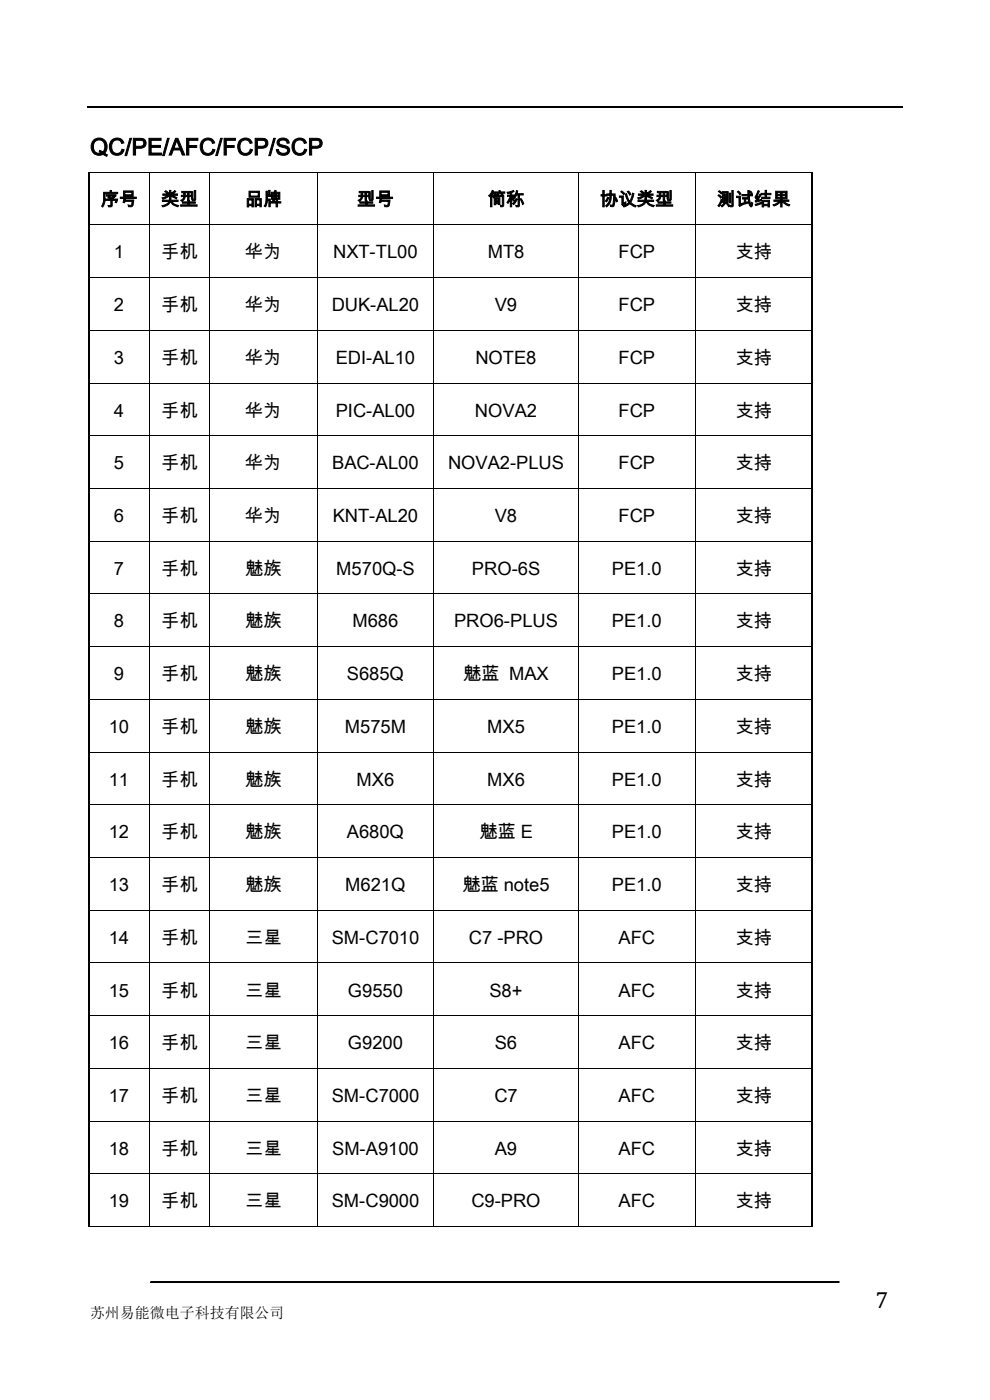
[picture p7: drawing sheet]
<svg xmlns="http://www.w3.org/2000/svg" width="210mm" height="297mm" viewBox="0 0 210 297" stroke-linecap="round" stroke-linejoin="round" font-family="sans-serif">
<defs><g id="words">
<g font-size="5">
<text x="19.1" y="32.9">QC/PE/AFC/FCP/SCP</text>
<text x="185.7" y="277.6">7</text>
</g>
<g font-size="3.9">
<text x="21.4" y="43.6">序号</text>
<text x="34.2" y="43.6">类型</text>
<text x="52" y="43.6">品牌</text>
<text x="75.7" y="43.6">型号</text>
<text x="103.5" y="43.6">简称</text>
<text x="127.3" y="43.6">协议类型</text>
<text x="152.1" y="43.6">测试结果</text>
<text x="24.2" y="54.8">1</text>
<text x="34.2" y="54.8">手机</text>
<text x="52" y="54.8">华为</text>
<text x="70.7" y="54.8">NXT-TL00</text>
<text x="103.5" y="54.8">MT8</text>
<text x="131.2" y="54.8">FCP</text>
<text x="156" y="54.8">支持</text>
<text x="24.2" y="66">2</text>
<text x="34.2" y="66">手机</text>
<text x="52" y="66">华为</text>
<text x="70.4" y="66">DUK-AL20</text>
<text x="104.9" y="66">V9</text>
<text x="131.2" y="66">FCP</text>
<text x="156" y="66">支持</text>
<text x="24.2" y="77.2">3</text>
<text x="34.2" y="77.2">手机</text>
<text x="52" y="77.2">华为</text>
<text x="71.2" y="77.2">EDI-AL10</text>
<text x="100.8" y="77.2">NOTE8</text>
<text x="131.2" y="77.2">FCP</text>
<text x="156" y="77.2">支持</text>
<text x="24.2" y="88.4">4</text>
<text x="34.2" y="88.4">手机</text>
<text x="52" y="88.4">华为</text>
<text x="71.2" y="88.4">PIC-AL00</text>
<text x="100.8" y="88.4">NOVA2</text>
<text x="131.2" y="88.4">FCP</text>
<text x="156" y="88.4">支持</text>
<text x="24.2" y="99.6">5</text>
<text x="34.2" y="99.6">手机</text>
<text x="52" y="99.6">华为</text>
<text x="70.4" y="99.6">BAC-AL00</text>
<text x="95" y="99.6">NOVA2-PLUS</text>
<text x="131.2" y="99.6">FCP</text>
<text x="156" y="99.6">支持</text>
<text x="24.2" y="110.7">6</text>
<text x="34.2" y="110.7">手机</text>
<text x="52" y="110.7">华为</text>
<text x="70.6" y="110.7">KNT-AL20</text>
<text x="104.9" y="110.7">V8</text>
<text x="131.2" y="110.7">FCP</text>
<text x="156" y="110.7">支持</text>
<text x="24.2" y="121.9">7</text>
<text x="34.2" y="121.9">手机</text>
<text x="52" y="121.9">魅族</text>
<text x="71.3" y="121.9">M570Q-S</text>
<text x="100.1" y="121.9">PRO-6S</text>
<text x="129.8" y="121.9">PE1.0</text>
<text x="156" y="121.9">支持</text>
<text x="24.2" y="133.1">8</text>
<text x="34.2" y="133.1">手机</text>
<text x="52" y="133.1">魅族</text>
<text x="74.8" y="133.1">M686</text>
<text x="96.3" y="133.1">PRO6-PLUS</text>
<text x="129.8" y="133.1">PE1.0</text>
<text x="156" y="133.1">支持</text>
<text x="24.2" y="144.3">9</text>
<text x="34.2" y="144.3">手机</text>
<text x="52" y="144.3">魅族</text>
<text x="73.6" y="144.3">S685Q</text>
<text x="98.3" y="144.3">魅蓝 MAX</text>
<text x="129.8" y="144.3">PE1.0</text>
<text x="156" y="144.3">支持</text>
<text x="23.1" y="155.5">10</text>
<text x="34.2" y="155.5">手机</text>
<text x="52" y="155.5">魅族</text>
<text x="73.2" y="155.5">M575M</text>
<text x="103.3" y="155.5">MX5</text>
<text x="129.8" y="155.5">PE1.0</text>
<text x="156" y="155.5">支持</text>
<text x="23.1" y="166.7">11</text>
<text x="34.2" y="166.7">手机</text>
<text x="52" y="166.7">魅族</text>
<text x="75.7" y="166.7">MX6</text>
<text x="103.3" y="166.7">MX6</text>
<text x="129.8" y="166.7">PE1.0</text>
<text x="156" y="166.7">支持</text>
<text x="23.1" y="177.8">12</text>
<text x="34.2" y="177.8">手机</text>
<text x="52" y="177.8">魅族</text>
<text x="73.6" y="177.8">A680Q</text>
<text x="101.7" y="177.8">魅蓝 E</text>
<text x="129.8" y="177.8">PE1.0</text>
<text x="156" y="177.8">支持</text>
<text x="23.1" y="189">13</text>
<text x="34.2" y="189">手机</text>
<text x="52" y="189">魅族</text>
<text x="73.2" y="189">M621Q</text>
<text x="98.1" y="189">魅蓝 note5</text>
<text x="129.8" y="189">PE1.0</text>
<text x="156" y="189">支持</text>
<text x="23.1" y="200.2">14</text>
<text x="34.2" y="200.2">手机</text>
<text x="52" y="200.2">三星</text>
<text x="70.4" y="200.2">SM-C7010</text>
<text x="99.4" y="200.2">C7 -PRO</text>
<text x="131.2" y="200.2">AFC</text>
<text x="156" y="200.2">支持</text>
<text x="23.1" y="211.4">15</text>
<text x="34.2" y="211.4">手机</text>
<text x="52" y="211.4">三星</text>
<text x="73.8" y="211.4">G9550</text>
<text x="103.8" y="211.4">S8+</text>
<text x="131.2" y="211.4">AFC</text>
<text x="156" y="211.4">支持</text>
<text x="23.1" y="222.6">16</text>
<text x="34.2" y="222.6">手机</text>
<text x="52" y="222.6">三星</text>
<text x="73.8" y="222.6">G9200</text>
<text x="104.9" y="222.6">S6</text>
<text x="131.2" y="222.6">AFC</text>
<text x="156" y="222.6">支持</text>
<text x="23.1" y="233.8">17</text>
<text x="34.2" y="233.8">手机</text>
<text x="52" y="233.8">三星</text>
<text x="70.4" y="233.8">SM-C7000</text>
<text x="104.9" y="233.8">C7</text>
<text x="131.2" y="233.8">AFC</text>
<text x="156" y="233.8">支持</text>
<text x="23.1" y="244.9">18</text>
<text x="34.2" y="244.9">手机</text>
<text x="52" y="244.9">三星</text>
<text x="70.4" y="244.9">SM-A9100</text>
<text x="104.9" y="244.9">A9</text>
<text x="131.2" y="244.9">AFC</text>
<text x="156" y="244.9">支持</text>
<text x="23.1" y="256.1">19</text>
<text x="34.2" y="256.1">手机</text>
<text x="52" y="256.1">三星</text>
<text x="70.4" y="256.1">SM-C9000</text>
<text x="100" y="256.1">C9-PRO</text>
<text x="131.2" y="256.1">AFC</text>
<text x="156" y="256.1">支持</text>
</g>
<text font-size="3.2" x="19.1" y="279.5">苏州易能微电子科技有限公司</text>
</g></defs>
<g fill="none" stroke="#000" stroke-width=".21">
<path d="M18.7 36.5h12.9M31.7 36.6v11M31.7 36.5h12.7M44.5 36.6v11M44.6 36.5h22.6M67.3 36.6v11M67.4 36.5h24.5M92 36.6v11M92.1 36.5h30.5M122.7 36.6v11M122.8 36.5h24.6M147.5 36.6v11"/>
<path d="M147.6 36.5h24.5M19 47.7h12.6M19 58.9h12.6M31.7 47.8v11M31.7 59v11M31.7 47.7h12.7M31.7 58.9h12.7M44.5 47.8v11M44.5 59v11M44.6 47.7h22.6M44.6 58.9h22.6M67.3 47.8v11"/>
<path d="M67.3 59v11M67.4 47.7h24.5M67.4 58.9h24.5M92 47.8v11M92 59v11M92.1 47.7h30.5M92.1 58.9h30.5M122.7 47.8v11M122.7 59v11M122.8 47.7h24.6M122.8 58.9h24.6M147.5 47.8v11"/>
<path d="M147.5 59v11M147.6 47.7h24.5M147.6 58.9h24.5M19 70.1h12.6M31.7 70.1v11.1M31.7 70.1h12.7M44.5 70.1v11.1M44.6 70.1h22.6M67.3 70.1v11.1M67.4 70.1h24.5M92 70.1v11.1M92.1 70.1h30.5"/>
<path d="M122.7 70.1v11.1M122.8 70.1h24.6M147.5 70.1v11.1M147.6 70.1h24.5M19 81.3h12.6M19 92.5h12.6M31.7 81.4v11M31.7 92.5v11M31.7 81.3h12.7M31.7 92.5h12.7M44.5 81.4v11M44.5 92.5v11"/>
<path d="M44.6 81.3h22.6M44.6 92.5h22.6M67.3 81.4v11M67.3 92.5v11M67.4 81.3h24.5M67.4 92.5h24.5M92 81.4v11M92 92.5v11M92.1 81.3h30.5M92.1 92.5h30.5M122.7 81.4v11M122.7 92.5v11"/>
<path d="M122.8 81.3h24.6M122.8 92.5h24.6M147.5 81.4v11M147.5 92.5v11M147.6 81.3h24.5M147.6 92.5h24.5M19 103.6h12.6M19 114.8h12.6M31.7 103.7v11M31.7 114.9v11M31.7 103.6h12.7M31.7 114.8h12.7"/>
<path d="M44.5 103.7v11M44.5 114.9v11M44.6 103.6h22.6M44.6 114.8h22.6M67.3 103.7v11M67.3 114.9v11M67.4 103.6h24.5M67.4 114.8h24.5M92 103.7v11M92 114.9v11M92.1 103.6h30.5M92.1 114.8h30.5"/>
<path d="M122.7 103.7v11M122.7 114.9v11M122.8 103.6h24.6M122.8 114.8h24.6M147.5 103.7v11M147.5 114.9v11M147.6 103.6h24.5M147.6 114.8h24.5M19 126h12.6M19 137.2h12.6M31.7 126.1v11M31.7 137.2v11.1"/>
<path d="M31.7 126h12.7M31.7 137.2h12.7M44.5 126.1v11M44.5 137.2v11.1M44.6 126h22.6M44.6 137.2h22.6M67.3 126.1v11M67.3 137.2v11.1M67.4 126h24.5M67.4 137.2h24.5M92 126.1v11M92 137.2v11.1"/>
<path d="M92.1 126h30.5M92.1 137.2h30.5M122.7 126.1v11M122.7 137.2v11.1M122.8 126h24.6M122.8 137.2h24.6M147.5 126.1v11M147.5 137.2v11.1M147.6 126h24.5M147.6 137.2h24.5M19 148.4h12.6M19 159.6h12.6"/>
<path d="M31.7 148.5v11M31.7 159.6v11M31.7 148.4h12.7M31.7 159.6h12.7M44.5 148.5v11M44.5 159.6v11M44.6 148.4h22.6M44.6 159.6h22.6M67.3 148.5v11M67.3 159.6v11M67.4 148.4h24.5M67.4 159.6h24.5"/>
<path d="M92 148.5v11M92 159.6v11M92.1 148.4h30.5M92.1 159.6h30.5M122.7 148.5v11M122.7 159.6v11M122.8 148.4h24.6M122.8 159.6h24.6M147.5 148.5v11M147.5 159.6v11M147.6 148.4h24.5M147.6 159.6h24.5"/>
<path d="M19 170.7h12.6M31.7 170.8v11M31.7 170.7h12.7M44.5 170.8v11M44.6 170.7h22.6M67.3 170.8v11M67.4 170.7h24.5M92 170.8v11M92.1 170.7h30.5M122.7 170.8v11M122.8 170.7h24.6M147.5 170.8v11"/>
<path d="M147.6 170.7h24.5M19 181.9h12.6M19 193.1h12.6M31.7 182v11M31.7 193.2v11M31.7 181.9h12.7M31.7 193.1h12.7M44.5 182v11M44.5 193.2v11M44.6 181.9h22.6M44.6 193.1h22.6M67.3 182v11"/>
<path d="M67.3 193.2v11M67.4 181.9h24.5M67.4 193.1h24.5M92 182v11M92 193.2v11M92.1 181.9h30.5M92.1 193.1h30.5M122.7 182v11M122.7 193.2v11M122.8 181.9h24.6M122.8 193.1h24.6M147.5 182v11"/>
<path d="M147.5 193.2v11M147.6 181.9h24.5M147.6 193.1h24.5M19 204.3h12.6M19 215.5h12.6M31.7 204.3v11.1M31.7 215.6v11M31.7 204.3h12.7M31.7 215.5h12.7M44.5 204.3v11.1M44.5 215.6v11M44.6 204.3h22.6"/>
<path d="M44.6 215.5h22.6M67.3 204.3v11.1M67.3 215.6v11M67.4 204.3h24.5M67.4 215.5h24.5M92 204.3v11.1M92 215.6v11M92.1 204.3h30.5M92.1 215.5h30.5M122.7 204.3v11.1M122.7 215.6v11M122.8 204.3h24.6"/>
<path d="M122.8 215.5h24.6M147.5 204.3v11.1M147.5 215.6v11M147.6 204.3h24.5M147.6 215.5h24.5M19 226.7h12.6M19 237.8h12.6M31.7 226.7v11M31.7 237.9v11M31.7 226.7h12.7M31.7 237.8h12.7M44.5 226.7v11"/>
<path d="M44.5 237.9v11M44.6 226.7h22.6M44.6 237.8h22.6M67.3 226.7v11M67.3 237.9v11M67.4 226.7h24.5M67.4 237.8h24.5M92 226.7v11M92 237.9v11M92.1 226.7h30.5M92.1 237.8h30.5M122.7 226.7v11"/>
<path d="M122.7 237.9v11M122.8 226.7h24.6M122.8 237.8h24.6M147.5 226.7v11M147.5 237.9v11M147.6 226.7h24.5M147.6 237.8h24.5M19 249h12.6M31.7 249.1v11M31.7 249h12.7M44.5 249.1v11M44.6 249h22.6"/>
<path d="M67.3 249.1v11M67.4 249h24.5M92 249.1v11M92.1 249h30.5M122.7 249.1v11M122.8 249h24.6M147.5 249.1v11M147.6 249h24.5M18.7 260.2h12.9M31.7 260.2h12.7M32 271.9h146v.2h-146zM32 272h146"/>
<path d="M44.6 260.2h22.6M67.4 260.2h24.5M92.1 260.2h30.5M122.8 260.2h24.6M147.6 260.2h24.5"/>
</g>
<path d="M18.6 22.8h172.9" fill="none" stroke="#000" stroke-width=".25"/>
<g fill="#000">
<path d="M31.6 36.4h.1v.2h-.1zM44.4 36.4h.2v.2h-.2zM67.2 36.4h.2v.2h-.2zM91.9 36.4h.2v.2h-.2zM122.6 36.4h.2v.2h-.2zM147.4 36.4h.2v.2h-.2zM172.1 36.4h.4v.2h-.4zM18.7 47.6h.3v.2h-.3zM18.7 58.8h.3v.2h-.3zM31.6 47.6h.1v.2h-.1zM31.6 58.8h.1v.2h-.1zM44.4 47.6h.2v.2h-.2z"/>
<path d="M44.4 58.8h.2v.2h-.2zM67.2 47.6h.2v.2h-.2zM67.2 58.8h.2v.2h-.2zM91.9 47.6h.2v.2h-.2zM91.9 58.8h.2v.2h-.2zM122.6 47.6h.2v.2h-.2zM122.6 58.8h.2v.2h-.2zM147.4 47.6h.2v.2h-.2zM147.4 58.8h.2v.2h-.2zM172.1 47.6h.4v.2h-.4zM172.1 58.8h.4v.2h-.4zM18.7 70h.3v.1h-.3z"/>
<path d="M31.6 70h.1v.1h-.1zM44.4 70h.2v.1h-.2zM67.2 70h.2v.1h-.2zM91.9 70h.2v.1h-.2zM122.6 70h.2v.1h-.2zM147.4 70h.2v.1h-.2zM172.1 70h.4v.1h-.4zM18.7 81.2h.3v.2h-.3zM18.7 92.4h.3v.1h-.3zM31.6 81.2h.1v.2h-.1zM31.6 92.4h.1v.1h-.1zM44.4 81.2h.2v.2h-.2z"/>
<path d="M44.4 92.4h.2v.1h-.2zM67.2 81.2h.2v.2h-.2zM67.2 92.4h.2v.1h-.2zM91.9 81.2h.2v.2h-.2zM91.9 92.4h.2v.1h-.2zM122.6 81.2h.2v.2h-.2zM122.6 92.4h.2v.1h-.2zM147.4 81.2h.2v.2h-.2zM147.4 92.4h.2v.1h-.2zM172.1 81.2h.4v.2h-.4zM172.1 92.4h.4v.1h-.4zM18.7 103.5h.3v.2h-.3z"/>
<path d="M18.7 114.7h.3v.2h-.3zM31.6 103.5h.1v.2h-.1zM31.6 114.7h.1v.2h-.1zM44.4 103.5h.2v.2h-.2zM44.4 114.7h.2v.2h-.2zM67.2 103.5h.2v.2h-.2zM67.2 114.7h.2v.2h-.2zM91.9 103.5h.2v.2h-.2zM91.9 114.7h.2v.2h-.2zM122.6 103.5h.2v.2h-.2zM122.6 114.7h.2v.2h-.2zM147.4 103.5h.2v.2h-.2z"/>
<path d="M147.4 114.7h.2v.2h-.2zM172.1 103.5h.4v.2h-.4zM172.1 114.7h.4v.2h-.4zM18.7 125.9h.3v.2h-.3zM18.7 137.1h.3v.1h-.3zM31.6 125.9h.1v.2h-.1zM31.6 137.1h.1v.1h-.1zM44.4 125.9h.2v.2h-.2zM44.4 137.1h.2v.1h-.2zM67.2 125.9h.2v.2h-.2zM67.2 137.1h.2v.1h-.2zM91.9 125.9h.2v.2h-.2z"/>
<path d="M91.9 137.1h.2v.1h-.2zM122.6 125.9h.2v.2h-.2zM122.6 137.1h.2v.1h-.2zM147.4 125.9h.2v.2h-.2zM147.4 137.1h.2v.1h-.2zM172.1 125.9h.4v.2h-.4zM172.1 137.1h.4v.1h-.4zM18.7 148.3h.3v.2h-.3zM18.7 159.5h.3v.1h-.3zM31.6 148.3h.1v.2h-.1zM31.6 159.5h.1v.1h-.1zM44.4 148.3h.2v.2h-.2z"/>
<path d="M44.4 159.5h.2v.1h-.2zM67.2 148.3h.2v.2h-.2zM67.2 159.5h.2v.1h-.2zM91.9 148.3h.2v.2h-.2zM91.9 159.5h.2v.1h-.2zM122.6 148.3h.2v.2h-.2zM122.6 159.5h.2v.1h-.2zM147.4 148.3h.2v.2h-.2zM147.4 159.5h.2v.1h-.2zM172.1 148.3h.4v.2h-.4zM172.1 159.5h.4v.1h-.4zM18.7 170.6h.3v.2h-.3z"/>
<path d="M31.6 170.6h.1v.2h-.1zM44.4 170.6h.2v.2h-.2zM67.2 170.6h.2v.2h-.2zM91.9 170.6h.2v.2h-.2zM122.6 170.6h.2v.2h-.2zM147.4 170.6h.2v.2h-.2zM172.1 170.6h.4v.2h-.4zM18.7 181.8h.3v.2h-.3zM18.7 193h.3v.2h-.3zM31.6 181.8h.1v.2h-.1zM31.6 193h.1v.2h-.1zM44.4 181.8h.2v.2h-.2z"/>
<path d="M44.4 193h.2v.2h-.2zM67.2 181.8h.2v.2h-.2zM67.2 193h.2v.2h-.2zM91.9 181.8h.2v.2h-.2zM91.9 193h.2v.2h-.2zM122.6 181.8h.2v.2h-.2zM122.6 193h.2v.2h-.2zM147.4 181.8h.2v.2h-.2zM147.4 193h.2v.2h-.2zM172.1 181.8h.4v.2h-.4zM172.1 193h.4v.2h-.4zM18.7 204.2h.3v.1h-.3z"/>
<path d="M18.7 215.4h.3v.2h-.3zM31.6 204.2h.1v.1h-.1zM31.6 215.4h.1v.2h-.1zM44.4 204.2h.2v.1h-.2zM44.4 215.4h.2v.2h-.2zM67.2 204.2h.2v.1h-.2zM67.2 215.4h.2v.2h-.2zM91.9 204.2h.2v.1h-.2zM91.9 215.4h.2v.2h-.2zM122.6 204.2h.2v.1h-.2zM122.6 215.4h.2v.2h-.2zM147.4 204.2h.2v.1h-.2z"/>
<path d="M147.4 215.4h.2v.2h-.2zM172.1 204.2h.4v.1h-.4zM172.1 215.4h.4v.2h-.4zM18.7 226.6h.3v.1h-.3zM18.7 237.7h.3v.2h-.3zM31.6 226.6h.1v.1h-.1zM31.6 237.7h.1v.2h-.1zM44.4 226.6h.2v.1h-.2zM44.4 237.7h.2v.2h-.2zM67.2 226.6h.2v.1h-.2zM67.2 237.7h.2v.2h-.2zM91.9 226.6h.2v.1h-.2z"/>
<path d="M91.9 237.7h.2v.2h-.2zM122.6 226.6h.2v.1h-.2zM122.6 237.7h.2v.2h-.2zM147.4 226.6h.2v.1h-.2zM147.4 237.7h.2v.2h-.2zM172.1 226.6h.4v.1h-.4zM172.1 237.7h.4v.2h-.4zM18.7 248.9h.3v.2h-.3zM31.6 248.9h.1v.2h-.1zM44.4 248.9h.2v.2h-.2zM67.2 248.9h.2v.2h-.2zM91.9 248.9h.2v.2h-.2z"/>
<path d="M122.6 248.9h.2v.2h-.2zM147.4 248.9h.2v.2h-.2zM172.1 248.9h.4v.2h-.4zM31.6 260.1h.1v.2h-.1zM44.4 260.1h.2v.2h-.2zM67.2 260.1h.2v.2h-.2zM91.9 260.1h.2v.2h-.2zM122.6 260.1h.2v.2h-.2zM147.4 260.1h.2v.2h-.2zM172.1 260.1h.4v.2h-.4z"/>
</g>
<g fill="none" stroke="#000" stroke-width=".34">
<path d="M18.8 36.6v11M172.3 36.6v11M18.8 47.8v11M18.8 59v11M172.3 47.8v11M172.3 59v11M18.8 70.1v11.1M172.3 70.1v11.1M18.8 81.4v11M18.8 92.5v11M172.3 81.4v11M172.3 92.5v11"/>
<path d="M18.8 103.7v11M18.8 114.9v11M172.3 103.7v11M172.3 114.9v11M18.8 126.1v11M18.8 137.2v11.1M172.3 126.1v11M172.3 137.2v11.1M18.8 148.5v11M18.8 159.6v11M172.3 148.5v11M172.3 159.6v11"/>
<path d="M18.8 170.8v11M172.3 170.8v11M18.8 182v11M18.8 193.2v11M172.3 182v11M172.3 193.2v11M18.8 204.3v11.1M18.8 215.6v11M172.3 204.3v11.1M172.3 215.6v11M18.8 226.7v11M18.8 237.9v11"/>
<path d="M172.3 226.7v11M172.3 237.9v11M18.8 249.1v11M172.3 249.1v11"/>
</g>
<use href="#words"/>
</svg>
